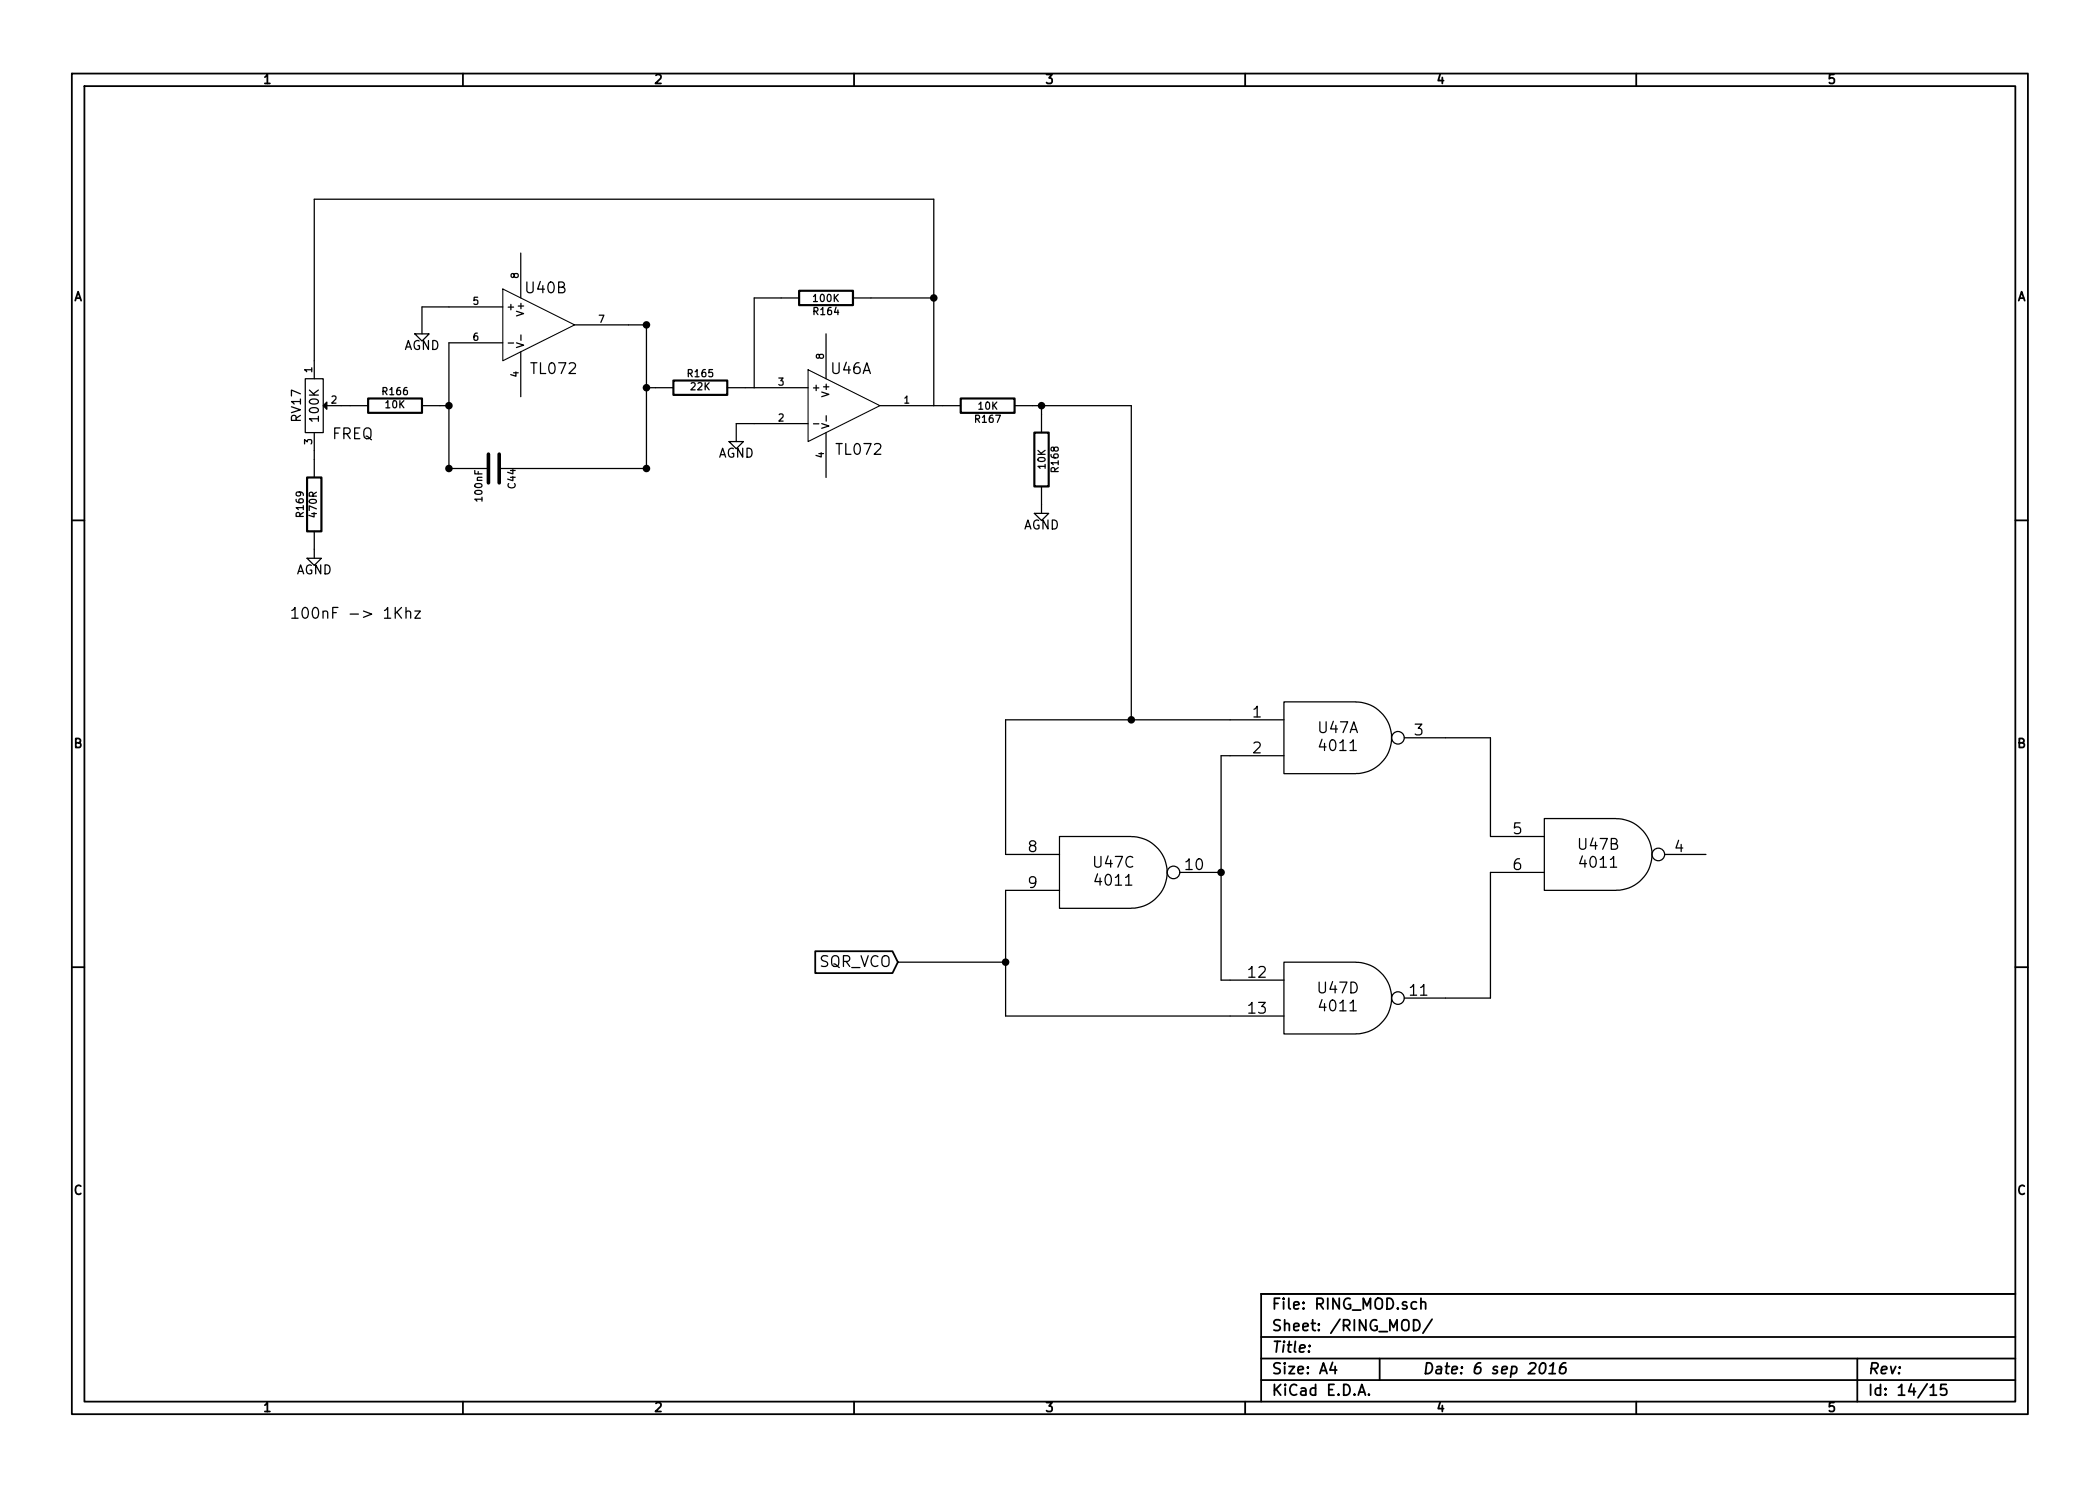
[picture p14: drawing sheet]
<svg xmlns="http://www.w3.org/2000/svg" width="297mm" height="210mm" viewBox="0 0 297 210" stroke-linecap="round" stroke-linejoin="round" font-family="sans-serif">
<defs><g id="words">
<g font-size="2.1">
<text x="74.4" y="41.6">U40B</text>
<text x="75.2" y="53">TL072</text>
<text x="117.6" y="53">U46A</text>
<text x="47" y="62.2">FREQ</text>
<text x="118.4" y="64.4">TL072</text>
<text x="45.4" y="87.6">100nF -&gt; 1Khz</text>
<text x="177.2" y="101.6">1</text>
<text x="177.2" y="106.7">2</text>
<text x="186.5" y="103.8">U47A</text>
<text x="186.9" y="106.3">4011</text>
<text x="200.1" y="104.1">3</text>
<text x="214" y="118.1">5</text>
<text x="145.5" y="120.6">8</text>
<text x="145.5" y="125.7">9</text>
<text x="154.8" y="122.9">U47C</text>
<text x="155.1" y="125.4">4011</text>
<text x="167.7" y="123.2">10</text>
<text x="214" y="123.2">6</text>
<text x="223.3" y="120.3">U47B</text>
<text x="223.7" y="122.9">4011</text>
<text x="236.9" y="120.6">4</text>
<text x="115.7" y="136.9">SQR_VCO</text>
<text x="176.6" y="138.4">12</text>
<text x="176.6" y="143.5">13</text>
<text x="186.5" y="140.6">U47D</text>
<text x="186.9" y="143.2">4011</text>
<text x="199.5" y="141">11</text>
<text x="179.9" y="185.4">File: RING_MOD.sch</text>
<text x="179.9" y="191.5">Title:</text>
<text x="179.9" y="188.4">Sheet: /RING_MOD/</text>
<text x="179.9" y="197.6">KiCad E.D.A.</text>
<text x="179.9" y="194.5">Size: A4</text>
<text x="201.2" y="194.5">Date: 6 sep 2016</text>
<text x="264.2" y="194.5">Rev:</text>
<text x="264.2" y="197.6">Id: 14/15</text>
</g>
<g font-size="1.8">
<text x="37.3" y="11.9">1</text>
<text x="92.7" y="11.9">2</text>
<text x="148" y="11.9">3</text>
<text x="203.3" y="11.9">4</text>
<text x="258.6" y="11.9">5</text>
<text x="10.4" y="42.7">A</text>
<text x="285.3" y="42.7">A</text>
<text x="57.1" y="49.6">AGND</text>
<text x="42.6" y="59.6" transform="rotate(-90 42.6 59.6)">RV17</text>
<text x="45.2" y="59.5" transform="rotate(-90 45.2 59.5)">100K</text>
<text x="101.5" y="64.8">AGND</text>
<text x="144.7" y="75">AGND</text>
<text x="41.9" y="81.3">AGND</text>
<text x="10.4" y="105.9">B</text>
<text x="285.3" y="105.9">B</text>
<text x="10.4" y="169.1">C</text>
<text x="285.3" y="169.1">C</text>
<text x="37.3" y="199.8">1</text>
<text x="92.7" y="199.8">2</text>
<text x="148" y="199.8">3</text>
<text x="203.3" y="199.8">4</text>
<text x="258.6" y="199.8">5</text>
</g>
<g font-size="1.4">
<text x="73.4" y="39.4" transform="rotate(-90 73.4 39.4)">8</text>
<text x="66.9" y="43.2">5</text>
<text x="71.6" y="43.9">+</text>
<text x="74.2" y="44.4" transform="rotate(-90 74.2 44.4)">V+</text>
<text x="84.7" y="45.7">7</text>
<text x="115.1" y="42.8">100K</text>
<text x="115.2" y="44.6">R164</text>
<text x="44.2" y="52.7" transform="rotate(-90 44.2 52.7)">1</text>
<text x="66.9" y="48.3">6</text>
<text x="73.4" y="53.3" transform="rotate(-90 73.4 53.3)">4</text>
<text x="97.4" y="53.4">R165</text>
<text x="116.6" y="50.8" transform="rotate(-90 116.6 50.8)">8</text>
<text x="46.9" y="57.1">2</text>
<text x="54.2" y="56">R166</text>
<text x="54.6" y="57.8">10K</text>
<text x="97.7" y="55.3">22K</text>
<text x="110.1" y="59.7">2</text>
<text x="110.1" y="54.6">3</text>
<text x="114.8" y="55.4">+</text>
<text x="117.3" y="55.9" transform="rotate(-90 117.3 55.9)">V+</text>
<text x="127.9" y="57.1">1</text>
<text x="138" y="59.9">R167</text>
<text x="138.4" y="58">10K</text>
<text x="44.2" y="62.9" transform="rotate(-90 44.2 62.9)">3</text>
<text x="116.6" y="64.8" transform="rotate(-90 116.6 64.8)">4</text>
<text x="68.3" y="70.8" transform="rotate(-90 68.3 70.8)">100nF</text>
<text x="73" y="69.1" transform="rotate(-90 73 69.1)">C44</text>
<text x="147.9" y="66.3" transform="rotate(-90 147.9 66.3)">10K</text>
<text x="149.8" y="66.7" transform="rotate(-90 149.8 66.7)">R168</text>
<text x="43" y="73" transform="rotate(-90 43 73)">R169</text>
<text x="44.9" y="73.1" transform="rotate(-90 44.9 73.1)">470R</text>
</g>
</g></defs>
<g fill="none" stroke="#000" stroke-width=".25">
<path d="M10.2 10.4h276.6v189.7h-276.6zM11.9 12.2h273.2v186.1h-273.2zM65.5 10.4v1.8M120.8 10.4v1.8M176.1 10.4v1.8M231.4 10.4v1.8M10.2 73.6h1.7M285.1 73.6h1.7M10.2 136.8h1.7M115.3 134.6h10.9l.8 1.5-.8 1.6h-10.9zM285.1 136.8h1.7M65.5 198.3v1.8"/>
<path d="M120.8 198.3v1.8M176.1 198.3v1.8M178.4 189.2h106.7M178.4 195.3h106.7M178.4 192.2h106.7M185.2 190.4h.1l-.1 .1v-.1v.1M188.5 192.8l-.4 1h1M188.8 193.3v1.1M192.1 197.4l.5-1.5 .5 1.5M192.3 197h.7M193.6 197.3h.1l-.1 .1-.1-.1h.1v.1M195.1 192.2v3.1"/>
<path d="M199.9 186.7a.77 .77 0 0 1 .9 .8 .77 .77 0 0 1-.9 .8zM201 184.3a.38 .38 0 0 1 .7 .1v.8M201 183.7v1.5M202.6 186.7l-1.3 1.9M218 193a.35 .35 0 0 1 .4-.2 .35 .35 0 0 1 .2 .3 .87 .87 0 0 1-.6 1.3l-.1-.1a1.14 1.14 0 0 1 .1-1.3zM219.1 194.4h.9M219.2 193.3l.5-.5-.1 1.6M221.5 192.8a.72 .72 0 0 0-.9 .7v.7a.52 .52 0 0 0 .9-.1v-.5a.49 .49 0 0 0-.9 .1M231.4 198.3v1.8M262.7 192.2v6.1M273 196.3l.5-.4v1.5M273 197.4h.9"/>
<path d="M275.3 195.9h-.8v.7l.2-.1h.5l.2 .3-.1 .5a.62 .62 0 0 1-.8 0M285.1 183.1h-106.7v15.2"/>
</g>
<path d="M71.1 40.9l10.2 5.1-10.2 5zM114.3 52.3l10.2 5.1-10.2 5.1z" fill="none" stroke="#000" stroke-width=".15"/>
<g fill="none" stroke="#000" stroke-width=".18">
<path d="M73.7 35.8v6.4M43.2 53.6h2.5v7.6h-2.5zM44.4 53.6v-25.4h87.7v29.2M46.2 57.4h5.9M58.7 47.2h2l-1 1.1zM59.7 57.4h3.8M71.1 43.4h-11.4v3.8M71.1 48.5h-7.6v17.8h5.6M71.9 48.5h.7M73.1 48.5l1 .3-1 .4M73.7 49.8v6.3M73.7 47.4v.8"/>
<path d="M81.3 46h10.1v20.3h-20.8M91.4 54.9h3.8M102.9 54.9h11.4M113 42.2h-6.3v12.7M114.3 59.9h-10.2v2.6M115.1 60h.7M116.2 59.9l1 .4-1 .3M116.8 47.2v6.4M116.9 58.8v.8M120.6 42.2h11.5M124.5 57.4h11.4M143.5 57.4h16.5v44.4"/>
<path d="M147.3 57.4v3.8M43.4 79h2.1l-1.1 1zM44.4 61.2v6.4M44.4 75.2v3.8M103.1 62.5h2.1l-1.1 1zM116.8 61.2v6.4M146.3 72.6h2l-1 1.1zM147.3 68.8v3.8M41.3 86.4l.4-.5v1.6M41.3 87.5h.9M42.9 86.1a.36 .36 0 0 1 .4-.1 .36 .36 0 0 1 .2 .3 .77 .77 0 0 1-.4 1.2l-.1-.1a1.13 1.13 0 0 1-.1-1.3zM44.3 86.1a.36 .36 0 0 1 .4-.1 .36 .36 0 0 1 .3 .3 .77 .77 0 0 1-.4 1.2l-.2-.1a1.13 1.13 0 0 1-.1-1.3z"/>
<path d="M191.8 99.3h-10.2v10.2h10.2M191.8 99.3a5.1 5.1 0 0 1 5 5.1 5.1 5.1 0 0 1-5 5M160 118.4h-10.1v10.1h10.1M160.1 118.4a5.1 5.1 0 0 1 5 5 5.1 5.1 0 0 1-5 5.1M181.6 101.8h-39.4v19.1h7.7M181.6 106.9h-8.9v31.8h8.9M198.6 104.4h12.2v14h7.6M228.6 115.8h-10.2v10.2h10.2M228.7 115.8a5.1 5.1 0 0 1 5 5.1 5.1 5.1 0 0 1-5 5.1M127 136.1h15.2M149.9 126h-7.7v17.8h39.4M166.9 123.4h5.8"/>
<path d="M191.8 136.1h-10.2v10.2h10.2M191.8 136.2a5.1 5.1 0 0 1 5 5 5.1 5.1 0 0 1-5 5.1M218.4 123.4h-7.6v17.8h-12.2M235.5 120.9h5.8"/>
<circle cx="197.7" cy="104.4" r=".89"/>
<circle cx="166" cy="123.4" r=".89"/>
<circle cx="234.6" cy="120.9" r=".89"/>
<circle cx="197.7" cy="141.2" r=".89"/>
</g>
<path d="M69.1 64.3v4M70.6 64.3v4" fill="none" stroke="#000" stroke-width=".51"/>
<path d="M52.1 56.4h7.6v2h-7.6zM95.2 53.8h7.7v2.1h-7.7zM113 41.1h7.6v2.1h-7.6zM135.9 56.4h7.6v2h-7.6zM43.4 67.6h2.1v7.6h-2.1zM146.3 61.2h2v7.6h-2z" fill="none" stroke="#000" stroke-width=".3"/>
<path d="M45.7 57.4l.5-.5v1z" fill="#000" stroke="#000" stroke-width=".18"/>
<g fill="#000" stroke="#000" stroke-width=".25">
<circle cx="63.5" cy="57.4" r=".41"/>
<circle cx="91.4" cy="54.9" r=".41"/>
<circle cx="91.4" cy="46" r=".41"/>
<circle cx="132.1" cy="42.2" r=".41"/>
<circle cx="147.3" cy="57.4" r=".41"/>
<circle cx="63.5" cy="66.3" r=".41"/>
<circle cx="91.4" cy="66.3" r=".41"/>
<circle cx="160" cy="101.8" r=".41"/>
<circle cx="142.2" cy="136.1" r=".41"/>
<circle cx="172.7" cy="123.4" r=".41"/>
</g>
<use href="#words"/>
</svg>
